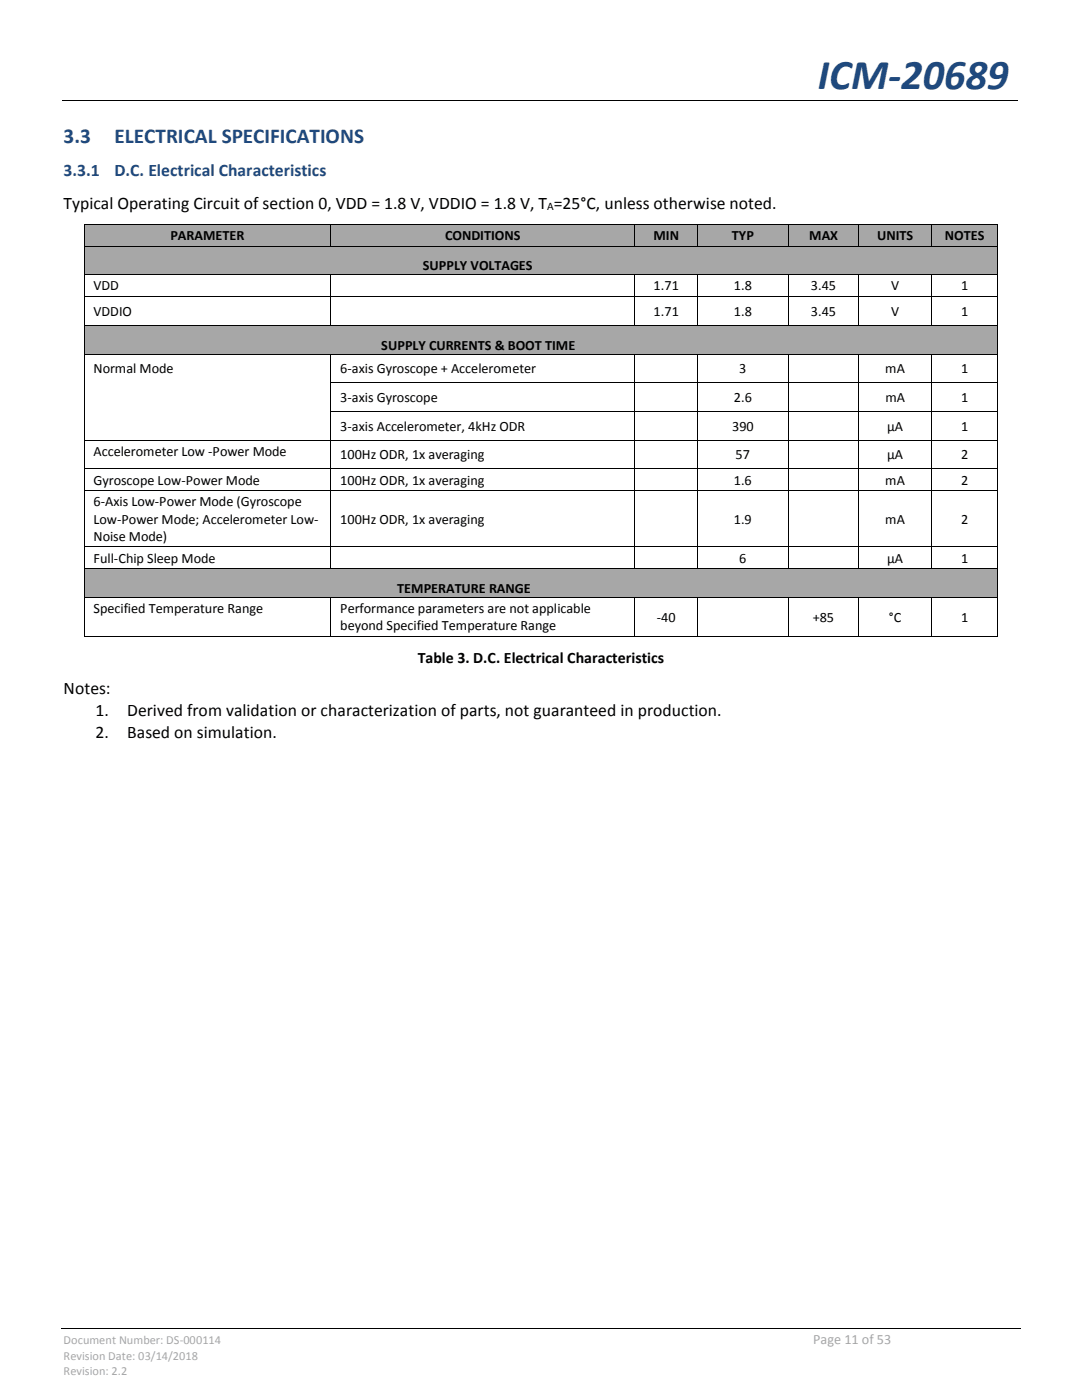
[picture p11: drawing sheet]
<svg xmlns="http://www.w3.org/2000/svg" width="216mm" height="279mm" viewBox="0 0 216 279" stroke-linecap="round" stroke-linejoin="round" font-family="sans-serif">
<defs><g id="words">
<text font-size="8.5" fill="#1f497d" x="163.2" y="17.8">ICM-20689</text>
<g font-size="4.2" fill="#1f497d">
<text x="12.7" y="28.6">3.3</text>
<text x="22.9" y="28.6">ELECTRICAL SPECIFICATIONS</text>
</g>
<g font-size="3.5" fill="#1f497d">
<text x="12.7" y="35.2">3.3.1</text>
<text x="22.9" y="35.2">D.C. Electrical Characteristics</text>
</g>
<g font-size="3.5">
<text x="12.7" y="41.7">Typical Operating Circuit of section 0, VDD = 1.8 V, VDDIO = 1.8 V, T =25°C, unless otherwise noted.</text>
<text x="12.7" y="138.6">Notes:</text>
<text x="19.1" y="142.9">1.</text>
<text x="25.4" y="142.9">Derived from validation or characterization of parts, not guaranteed in production.</text>
<text x="19.1" y="147.2">2.</text>
<text x="25.4" y="147.2">Based on simulation.</text>
</g>
<text font-size="3.2" x="83.4" y="132.2">Table 3. D.C. Electrical Characteristics</text>
<g font-size="2.8">
<text x="34" y="47.9">PARAMETER</text>
<text x="88.8" y="47.9">CONDITIONS</text>
<text x="130.4" y="47.9">MIN</text>
<text x="146" y="47.9">TYP</text>
<text x="161.5" y="47.9">MAX</text>
<text x="175" y="47.9">UNITS</text>
<text x="188.6" y="47.9">NOTES</text>
<text x="84.4" y="54">SUPPLY VOLTAGES</text>
<text x="18.7" y="58">VDD</text>
<text x="130.4" y="58">1.71</text>
<text x="146.4" y="58">1.8</text>
<text x="161.8" y="58">3.45</text>
<text x="177.8" y="58">V</text>
<text x="191.8" y="58">1</text>
<text x="18.7" y="63">VDDIO</text>
<text x="130.4" y="63">1.71</text>
<text x="146.4" y="63">1.8</text>
<text x="161.8" y="63">3.45</text>
<text x="177.8" y="63">V</text>
<text x="191.8" y="63">1</text>
<text x="76.1" y="69.8">SUPPLY CURRENTS &amp; BOOT TIME</text>
<text x="18.7" y="74.5">Normal Mode</text>
<text x="67.9" y="74.5">6-axis Gyroscope + Accelerometer</text>
<text x="147.5" y="74.5">3</text>
<text x="176.7" y="74.5">mA</text>
<text x="191.8" y="74.5">1</text>
<text x="67.9" y="80.2">3-axis Gyroscope</text>
<text x="146.4" y="80.2">2.6</text>
<text x="176.7" y="80.2">mA</text>
<text x="191.8" y="80.2">1</text>
<text x="67.9" y="85.9">3-axis Accelerometer, 4kHz ODR</text>
<text x="146.1" y="85.9">390</text>
<text x="177" y="85.9">µA</text>
<text x="191.8" y="85.9">1</text>
<text x="18.7" y="91">Accelerometer Low -Power Mode</text>
<text x="67.9" y="91.7">100Hz ODR, 1x averaging</text>
<text x="146.8" y="91.7">57</text>
<text x="177" y="91.7">µA</text>
<text x="191.8" y="91.7">2</text>
<text x="18.7" y="96.7">Gyroscope Low-Power Mode</text>
<text x="18.7" y="101">6-Axis Low-Power Mode (Gyroscope</text>
<text x="67.9" y="96.7">100Hz ODR, 1x averaging</text>
<text x="146.4" y="96.7">1.6</text>
<text x="176.7" y="96.7">mA</text>
<text x="191.8" y="96.7">2</text>
<text x="18.7" y="104.5">Low-Power Mode; Accelerometer Low-</text>
<text x="18.7" y="108">Noise Mode)</text>
<text x="67.9" y="104.5">100Hz ODR, 1x averaging</text>
<text x="146.4" y="104.5">1.9</text>
<text x="176.7" y="104.5">mA</text>
<text x="191.8" y="104.5">2</text>
<text x="18.7" y="112.3">Full-Chip Sleep Mode</text>
<text x="147.5" y="112.3">6</text>
<text x="177" y="112.3">µA</text>
<text x="191.8" y="112.3">1</text>
<text x="79.2" y="118.3">TEMPERATURE RANGE</text>
<text x="18.7" y="122.3">Specified Temperature Range</text>
<text x="67.9" y="125.8">beyond Specified Temperature Range</text>
<text x="67.9" y="122.3">Performance parameters are not applicable</text>
<text x="131.1" y="124.1">-40</text>
<text x="162.2" y="124.1">+85</text>
<text x="177.4" y="124.1">°C</text>
<text x="191.8" y="124.1">1</text>
</g>
<text font-size="2.8" fill="#a7a7a7" x="162.3" y="268.3">Page 11 of 53</text>
<g font-size="2.5" fill="#a7a7a7">
<text x="12.7" y="268.3">Document Number: DS-000114</text>
<text x="12.7" y="271.4">Revision Date: 03/14/2018</text>
<text x="12.7" y="274.4">Revision: 2.2</text>
</g>
<text font-size="2.3" x="109.2" y="41.8">A</text>
</g></defs>
<path d="M12.4 20.2h190.8M12.2 265.2h191.5" fill="none" stroke="#000" stroke-width=".2"/>
<path d="M77.3 20.1h.2v.1h-.2z" fill="#000"/>
<g fill="#a7a7a7">
<path d="M16.8 44.9h49.1v4.1h-49.1z" fill-rule="evenodd"/>
<path d="M66.1 44.9h60.5v4.1h-60.5z" fill-rule="evenodd"/>
<path d="M126.8 44.9h12.3v4.1h-12.3z" fill-rule="evenodd"/>
<path d="M139.2 44.9h18v4.1h-18z" fill-rule="evenodd"/>
<path d="M157.4 44.9h13.8v4.1h-13.8z" fill-rule="evenodd"/>
<path d="M171.4 44.9h14.4v4.1h-14.4z" fill-rule="evenodd"/>
<path d="M186 44.9h13.1v4.1h-13.1z" fill-rule="evenodd"/>
</g>
<g fill="#a7a7a7">
<path d="M18.7 44.9h45.4v4.1h-45.4z"/>
<path d="M67.9 44.9h56.9v4.1h-56.9z"/>
<path d="M128.6 44.9h8.6v4.1h-8.6z"/>
<path d="M141.1 44.9h14.3v4.1h-14.3z"/>
<path d="M159.2 44.9h10.2v4.1h-10.2z"/>
<path d="M173.2 44.9h10.8v4.1h-10.8z"/>
<path d="M187.8 44.9h9.4v4.1h-9.4z"/>
</g>
<path d="M16.7 44.7h.1v.2h-.1zM65.9 44.7h.2v.2h-.2zM126.6 44.7h.2v.2h-.2zM139.1 44.7h.1v.2h-.1zM157.2 44.7h.2v.2h-.2zM171.2 44.7h.2v.2h-.2zM185.8 44.7h.2v.2h-.2zM199.1 44.7h.1v.2h-.1z" fill="#000"/>
<g fill="none" stroke="#000" stroke-width=".2">
<path d="M16.8 44.9v4.1M16.8 44.8h49.1M66 44.9v4.1M66.1 44.8h60.5M126.7 44.9v4.1M126.8 44.8h12.3M139.1 44.9v4.1M139.2 44.8h18M157.3 44.9v4.1M157.4 44.8h13.8M171.3 44.9v4.1M171.4 44.8h14.4"/>
<path d="M185.9 44.9v4.1M186 44.8h13.1M199.1 44.9v4.1"/>
</g>
<path d="M16.8 49.2h182.3v5.5h-182.3z" fill-rule="evenodd" fill="#a7a7a7"/>
<path d="M18.7 49.2h178.5v5.5h-178.5z" fill="#a7a7a7"/>
<g fill="#000">
<path d="M16.7 49h.1v.2h-.1zM16.7 54.7h.1v.2h-.1zM16.7 59.1h.1v.2h-.1zM65.9 49h.2v.2h-.2zM65.9 54.7h.2v.2h-.2zM65.9 59.1h.2v.2h-.2zM126.6 49h.2v.2h-.2zM126.6 54.7h.2v.2h-.2zM126.6 59.1h.2v.2h-.2zM139.1 49h.1v.2h-.1zM139.1 54.7h.1v.2h-.1zM139.1 59.1h.1v.2h-.1z"/>
<path d="M157.2 49h.2v.2h-.2zM157.2 54.7h.2v.2h-.2zM157.2 59.1h.2v.2h-.2zM171.2 49h.2v.2h-.2zM171.2 54.7h.2v.2h-.2zM171.2 59.1h.2v.2h-.2zM185.8 49h.2v.2h-.2zM185.8 54.7h.2v.2h-.2zM185.8 59.1h.2v.2h-.2zM199.1 49h.1v.2h-.1zM199.1 54.7h.1v.2h-.1zM199.1 59.1h.1v.2h-.1z"/>
</g>
<g fill="none" stroke="#000" stroke-width=".2">
<path d="M16.8 49.2v5.5M16.8 54.9v4.2M16.8 59.3v5.5M16.8 49.1h49.1M16.8 54.8h49.1M16.8 59.2h49.1M66 54.9v4.2M66 59.3v5.5M66.1 49.1h60.5M66.1 54.8h60.5M66.1 59.2h60.5M126.7 54.9v4.2"/>
<path d="M126.7 59.3v5.5M126.8 49.1h12.3M126.8 54.8h12.3M126.8 59.2h12.3M139.1 54.9v4.2M139.1 59.3v5.5M139.2 49.1h18M139.2 54.8h18M139.2 59.2h18M157.3 54.9v4.2M157.3 59.3v5.5M157.4 49.1h13.8"/>
<path d="M157.4 54.8h13.8M157.4 59.2h13.8M171.3 54.9v4.2M171.3 59.3v5.5M171.4 49.1h14.4M171.4 54.8h14.4M171.4 59.2h14.4M185.9 54.9v4.2M185.9 59.3v5.5M186 49.1h13.1M186 54.8h13.1M186 59.2h13.1"/>
<path d="M199.1 49.2v5.5M199.1 54.9v4.2M199.1 59.3v5.5"/>
</g>
<path d="M16.8 65h182.3v5.6h-182.3z" fill-rule="evenodd" fill="#a7a7a7"/>
<path d="M18.7 65h178.5v5.6h-178.5z" fill="#a7a7a7"/>
<g fill="#000">
<path d="M16.7 64.8h.1v.2h-.1zM16.7 70.6h.1v.1h-.1zM16.7 76.3h.1v.2h-.1zM65.9 64.8h.2v.2h-.2zM65.9 70.6h.2v.1h-.2zM65.9 76.3h.2v.2h-.2zM126.6 64.8h.2v.2h-.2zM126.6 70.6h.2v.1h-.2zM126.6 76.3h.2v.2h-.2zM139.1 64.8h.1v.2h-.1zM139.1 70.6h.1v.1h-.1zM139.1 76.3h.1v.2h-.1z"/>
<path d="M157.2 64.8h.2v.2h-.2zM157.2 70.6h.2v.1h-.2zM157.2 76.3h.2v.2h-.2zM171.2 64.8h.2v.2h-.2zM171.2 70.6h.2v.1h-.2zM171.2 76.3h.2v.2h-.2zM185.8 64.8h.2v.2h-.2zM185.8 70.6h.2v.1h-.2zM185.8 76.3h.2v.2h-.2zM199.1 64.8h.1v.2h-.1zM199.1 70.6h.1v.1h-.1zM199.1 76.3h.1v.2h-.1z"/>
<path d="M16.7 82h.1v.2h-.1zM16.7 87.8h.1v.1h-.1zM16.7 93.5h.1v.2h-.1zM16.7 97.8h.1v.2h-.1zM65.9 82h.2v.2h-.2zM65.9 87.8h.2v.1h-.2zM65.9 93.5h.2v.2h-.2zM65.9 97.8h.2v.2h-.2zM126.6 82h.2v.2h-.2zM126.6 87.8h.2v.1h-.2zM126.6 93.5h.2v.2h-.2zM126.6 97.8h.2v.2h-.2z"/>
<path d="M139.1 82h.1v.2h-.1zM139.1 87.8h.1v.1h-.1zM139.1 93.5h.1v.2h-.1zM139.1 97.8h.1v.2h-.1zM157.2 82h.2v.2h-.2zM157.2 87.8h.2v.1h-.2zM157.2 93.5h.2v.2h-.2zM157.2 97.8h.2v.2h-.2zM171.2 82h.2v.2h-.2zM171.2 87.8h.2v.1h-.2zM171.2 93.5h.2v.2h-.2zM171.2 97.8h.2v.2h-.2z"/>
<path d="M185.8 82h.2v.2h-.2zM185.8 87.8h.2v.1h-.2zM185.8 93.5h.2v.2h-.2zM185.8 97.8h.2v.2h-.2zM199.1 82h.1v.2h-.1zM199.1 87.8h.1v.1h-.1zM199.1 93.5h.1v.2h-.1zM199.1 97.8h.1v.2h-.1zM16.7 109.1h.1v.1h-.1zM65.9 109.1h.2v.1h-.2zM126.6 109.1h.2v.1h-.2zM139.1 109.1h.1v.1h-.1z"/>
<path d="M157.2 109.1h.2v.1h-.2zM171.2 109.1h.2v.1h-.2zM185.8 109.1h.2v.1h-.2zM199.1 109.1h.1v.1h-.1z"/>
</g>
<g fill="none" stroke="#000" stroke-width=".2">
<path d="M16.8 65v5.6M16.8 70.7v5.6M16.8 76.5v5.5M16.8 64.9h49.1M16.8 70.7h49.1M66 70.7v5.6M66 76.5v5.5M66.1 64.9h60.5M66.1 70.7h60.5M66.1 76.4h60.5M126.7 70.7v5.6M126.7 76.5v5.5"/>
<path d="M126.8 64.9h12.3M126.8 70.7h12.3M126.8 76.4h12.3M139.1 70.7v5.6M139.1 76.5v5.5M139.2 64.9h18M139.2 70.7h18M139.2 76.4h18M157.3 70.7v5.6M157.3 76.5v5.5M157.4 64.9h13.8M157.4 70.7h13.8"/>
<path d="M157.4 76.4h13.8M171.3 70.7v5.6M171.3 76.5v5.5M171.4 64.9h14.4M171.4 70.7h14.4M171.4 76.4h14.4M185.9 70.7v5.6M185.9 76.5v5.5M186 64.9h13.1M186 70.7h13.1M186 76.4h13.1M199.1 65v5.6"/>
<path d="M199.1 70.7v5.6M199.1 76.5v5.5M16.8 82.2v5.6M16.8 87.9v5.6M16.8 93.7v4.1M16.8 98v11.1M16.8 87.8h49.1M16.8 93.6h49.1M16.8 97.9h49.1M66 82.2v5.6M66 87.9v5.6M66 93.7v4.1"/>
<path d="M66 98v11.1M66.1 82.1h60.5M66.1 87.8h60.5M66.1 93.6h60.5M66.1 97.9h60.5M126.7 82.2v5.6M126.7 87.9v5.6M126.7 93.7v4.1M126.7 98v11.1M126.8 82.1h12.3M126.8 87.8h12.3M126.8 93.6h12.3"/>
<path d="M126.8 97.9h12.3M139.1 82.2v5.6M139.1 87.9v5.6M139.1 93.7v4.1M139.1 98v11.1M139.2 82.1h18M139.2 87.8h18M139.2 93.6h18M139.2 97.9h18M157.3 82.2v5.6M157.3 87.9v5.6M157.3 93.7v4.1"/>
<path d="M157.3 98v11.1M157.4 82.1h13.8M157.4 87.8h13.8M157.4 93.6h13.8M157.4 97.9h13.8M171.3 82.2v5.6M171.3 87.9v5.6M171.3 93.7v4.1M171.3 98v11.1M171.4 82.1h14.4M171.4 87.8h14.4M171.4 93.6h14.4"/>
<path d="M171.4 97.9h14.4M185.9 82.2v5.6M185.9 87.9v5.6M185.9 93.7v4.1M185.9 98v11.1M186 82.1h13.1M186 87.8h13.1M186 93.6h13.1M186 97.9h13.1M199.1 82.2v5.6M199.1 87.9v5.6M199.1 93.7v4.1"/>
<path d="M199.1 98v11.1M16.8 109.2v4.2M16.8 109.1h49.1M66 109.2v4.2M66.1 109.1h60.5M126.7 109.2v4.2M126.8 109.1h12.3M139.1 109.2v4.2M139.2 109.1h18M157.3 109.2v4.2M157.4 109.1h13.8M171.3 109.2v4.2"/>
<path d="M171.4 109.1h14.4M185.9 109.2v4.2M186 109.1h13.1M199.1 109.2v4.2"/>
</g>
<path d="M16.8 113.5h182.3v5.6h-182.3z" fill-rule="evenodd" fill="#a7a7a7"/>
<g fill="#a7a7a7">
<path d="M18.7 113.5h178.5v5.6h-178.5z"/>
<path d="M27.6 115.7h78.3v3.4h-78.3z"/>
</g>
<g fill="#000">
<path d="M16.7 113.4h.1v.1h-.1zM16.7 119.1h.1v.2h-.1zM65.9 113.4h.2v.1h-.2zM65.9 119.1h.2v.2h-.2zM126.6 113.4h.2v.1h-.2zM126.6 119.1h.2v.2h-.2zM139.1 113.4h.1v.1h-.1zM139.1 119.1h.1v.2h-.1zM157.2 113.4h.2v.1h-.2zM157.2 119.1h.2v.2h-.2zM171.2 113.4h.2v.1h-.2zM171.2 119.1h.2v.2h-.2z"/>
<path d="M185.8 113.4h.2v.1h-.2zM185.8 119.1h.2v.2h-.2zM199.1 113.4h.1v.1h-.1zM199.1 119.1h.1v.2h-.1zM16.7 126.9h.1v.2h-.1zM65.9 126.9h.2v.2h-.2zM126.6 126.9h.2v.2h-.2zM139.1 126.9h.1v.2h-.1zM157.2 126.9h.2v.2h-.2zM171.2 126.9h.2v.2h-.2zM185.8 126.9h.2v.2h-.2zM199.1 126.9h.1v.2h-.1z"/>
</g>
<g fill="none" stroke="#000" stroke-width=".2">
<path d="M16.8 113.5v5.6M16.8 119.3v7.6M16.8 113.5h49.1M16.8 119.2h49.1M66 119.3v7.6M66.1 113.5h60.5M66.1 119.2h60.5M126.7 119.3v7.6M126.8 113.5h12.3M126.8 119.2h12.3M139.1 119.3v7.6M139.2 113.5h18"/>
<path d="M139.2 119.2h18M157.3 119.3v7.6M157.4 113.5h13.8M157.4 119.2h13.8M171.3 119.3v7.6M171.4 113.5h14.4M171.4 119.2h14.4M185.9 119.3v7.6M186 113.5h13.1M186 119.2h13.1M199.1 113.5v5.6M199.1 119.3v7.6"/>
<path d="M16.8 127h49.1M66.1 127h60.5M126.8 127h12.3M139.2 127h18M157.4 127h13.8M171.4 127h14.4M186 127h13.1"/>
</g>
<use href="#words"/>
</svg>
